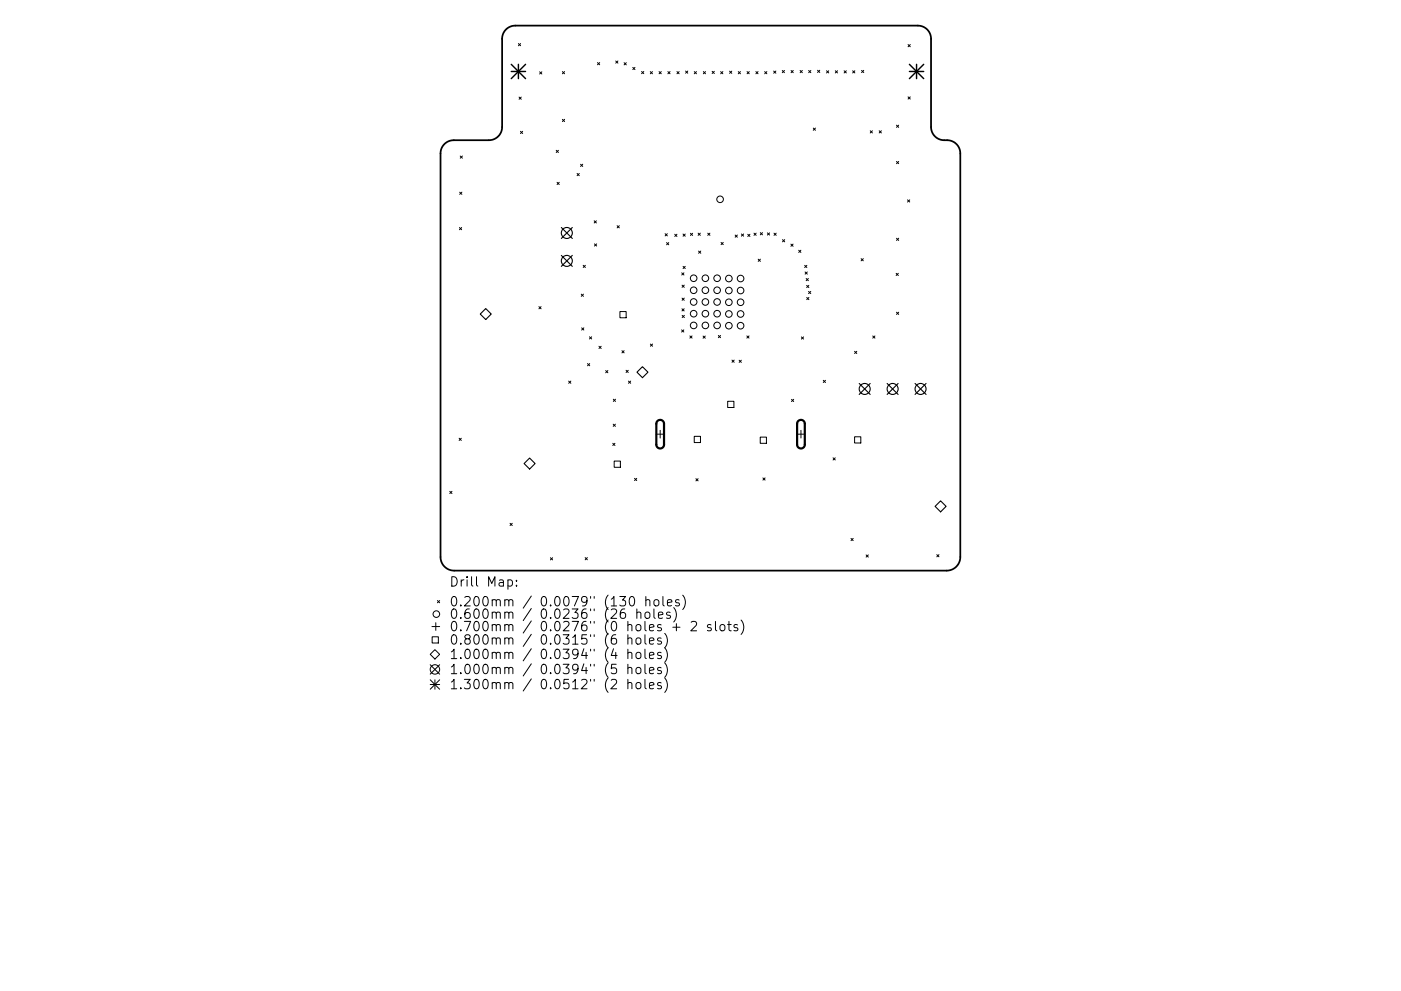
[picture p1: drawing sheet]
<svg xmlns="http://www.w3.org/2000/svg" width="297mm" height="210mm" viewBox="0 0 297 210" stroke-linecap="round" stroke-linejoin="round" font-family="sans-serif">
<defs><g id="words">
<g font-size="2.8">
<text x="95.2" y="124.5">Drill Map:</text>
<text x="95.2" y="128.7">0.200mm / 0.0079&quot; (130 holes)</text>
<text x="95.2" y="131.3">0.600mm / 0.0236&quot; (26 holes)</text>
<text x="95.2" y="133.9">0.700mm / 0.0276&quot; (0 holes + 2 slots)</text>
<text x="95.2" y="136.8">0.800mm / 0.0315&quot; (6 holes)</text>
<text x="95.2" y="139.8">1.000mm / 0.0394&quot; (4 holes)</text>
<text x="95.2" y="143">1.000mm / 0.0394&quot; (5 holes)</text>
<text x="95.2" y="146.2">1.300mm / 0.0512&quot; (2 holes)</text>
</g>
</g></defs>
<path d="M107.3 6.3a2.8 2.8 0 0 1 2-.9h85.3a2.8 2.8 0 0 1 2.8 2.8v18.7a2.97 2.97 0 0 0 3.6 2.9 2.8 2.8 0 0 1 2.6 2.7v85.7a2.89 2.89 0 0 1-2.9 2.9h-104.4a2.89 2.89 0 0 1-2.9-2.9v-85.7a2.8 2.8 0 0 1 2.8-2.8h7.5a2.8 2.8 0 0 0 2.8-2.8v-18.7a2.8 2.8 0 0 1 .8-1.9z" fill="none" stroke="#000" stroke-width=".37"/>
<g fill="none" stroke="#000" stroke-width=".21">
<path d="M109.9 9.2l.5 .5M110.4 9.2l-.5 .5M114.4 15.2l.5 .5M114.9 15.2l-.5 .5M119.2 15.2l.5 .5M119.7 15.2l-.5 .5M126.7 13.3l.4 .4M127.1 13.3l-.4 .4M130.5 12.9l.5 .5M131 12.9l-.5 .5M132.3 13.3l.5 .5M132.8 13.3l-.5 .5"/>
<path d="M134.2 14.3l.4 .5M134.6 14.3l-.4 .5M136 15.2l.5 .4M136.5 15.2l-.5 .4M137.9 15.2l.4 .5M138.3 15.2l-.4 .5M139.7 15.2l.5 .5M140.2 15.2l-.5 .5M141.6 15.2l.5 .5M142.1 15.2l-.5 .5M143.5 15.2l.5 .5M144 15.2l-.5 .5"/>
<path d="M145.4 15.1l.4 .4M145.8 15.1l-.4 .4M147.2 15.2l.5 .5M147.7 15.2l-.5 .5M149.1 15.2l.5 .5M149.6 15.2l-.5 .5M151 15.1l.5 .5M151.5 15.1l-.5 .5M152.8 15.2l.5 .5M153.3 15.2l-.5 .5M154.7 15.1l.5 .5M155.2 15.1l-.5 .5"/>
<path d="M156.5 15.2l.5 .5M157 15.2l-.5 .5M158.4 15.2l.5 .5M158.9 15.2l-.5 .5M160.3 15.2l.4 .5M160.7 15.2l-.4 .5M162.1 15.2l.5 .5M162.6 15.2l-.5 .5M164 15.1l.5 .4M164.5 15.1l-.5 .4M165.9 15l.4 .4M166.3 15l-.4 .4"/>
<path d="M167.7 15l.5 .4M168.2 15l-.5 .4M169.6 15l.5 .4M170.1 15l-.5 .4M171.5 15l.4 .4M171.9 15l-.4 .4M173.3 14.9l.5 .5M173.8 14.9l-.5 .5M175.2 15l.5 .5M175.7 15l-.5 .5M177.1 15l.5 .5M177.6 15l-.5 .5"/>
<path d="M179 15l.4 .5M179.4 15l-.4 .5M180.8 15l.4 .5M181.2 15l-.4 .5M182.7 14.9l.4 .5M183.1 14.9l-.4 .5M192.5 9.5l.5 .4M193 9.5l-.5 .4M97.6 33.1l.4 .5M98 33.1l-.4 .5M110.1 20.6l.4 .5M110.3 27.9l.5 .4"/>
<path d="M110.5 20.6l-.4 .5M110.8 27.9l-.5 .4M117.9 31.9l.5 .5M118.1 38.7l.5 .4M118.4 31.9l-.5 .5M118.6 38.7l-.5 .4M119.2 25.3l.5 .5M119.7 25.3l-.5 .5M122.4 36.8l.4 .5M122.8 36.8l-.4 .5M123.1 34.8l.5 .5M123.6 34.8l-.5 .5"/>
<path d="M172.4 27.2l.5 .4M172.9 27.2l-.5 .4M184.5 27.7l.5 .5M185 27.7l-.5 .5M186.4 27.7l.5 .5M186.9 27.7l-.5 .5M190.1 26.6l.4 .4M190.1 34.3l.4 .4M190.5 26.6l-.4 .4M190.5 34.3l-.4 .4M192.5 20.6l.5 .4M193 20.6l-.5 .4"/>
<path d="M97.4 48.3l.5 .4M97.5 40.8l.4 .4M97.9 48.3l-.5 .4M97.9 40.8l-.4 .4M123.6 56.3l.5 .5M124.1 56.3l-.5 .5M126 46.8l.4 .5M126 51.7l.5 .5M126.4 46.8l-.4 .5M126.5 51.7l-.5 .5M130.8 47.9l.5 .4M131.3 47.9l-.5 .4"/>
<path d="M141 49.6l.5 .5M141.3 51.5l.5 .4M141.5 49.6l-.5 .5M141.8 51.5l-.5 .4M143.1 49.7l.4 .5M143.5 49.7l-.4 .5M144.5 57.9l.5 .5M144.8 56.5l.5 .5M144.8 49.7l.5 .4M145 57.9l-.5 .5M145.3 49.7l-.5 .4M145.3 56.5l-.5 .5"/>
<path d="M146.4 49.5l.4 .5M146.8 49.5l-.4 .5M148 49.5l.5 .4M148.1 53.3l.5 .4M148.5 49.5l-.5 .4M148.6 53.3l-.5 .4M150.1 49.5l.4 .4M150.5 49.5l-.4 .4M152.9 51.4l.4 .5M153.3 51.4l-.4 .5M155.9 49.9l.4 .4M156.3 49.9l-.4 .4"/>
<path d="M157.2 49.6l.5 .5M157.7 49.6l-.5 .5M158.5 49.7l.5 .5M159 49.7l-.5 .5M159.9 49.5l.4 .4M160.3 49.5l-.4 .4M160.8 55l.4 .5M161.2 49.4l.5 .4M161.2 55l-.4 .5M161.7 49.4l-.5 .4M162.7 49.4l.5 .5M163.2 49.4l-.5 .5"/>
<path d="M164.1 49.5l.5 .4M164.6 49.5l-.5 .4M165.9 50.8l.5 .5M166.4 50.8l-.5 .5M167.7 51.8l.5 .5M168.2 51.8l-.5 .5M169.3 53.1l.5 .5M169.8 53.1l-.5 .5M170.6 56.3l.5 .5M170.7 57.7l.5 .5M170.9 59.1l.5 .5M171.1 56.3l-.5 .5"/>
<path d="M171.2 57.7l-.5 .5M171.4 59.1l-.5 .5M182.6 54.9l.4 .4M183 54.9l-.4 .4M190 58l.5 .5M190.1 50.5l.4 .5M190.5 58l-.5 .5M190.5 50.5l-.4 .5M192.4 42.4l.5 .5M192.9 42.4l-.5 .5M114.3 65.1l.4 .4M114.7 65.1l-.4 .4"/>
<path d="M123.2 62.4l.5 .5M123.3 69.6l.5 .4M123.7 62.4l-.5 .5M123.8 69.6l-.5 .4M124.6 77.1l.4 .5M125 71.5l.4 .4M125 77.1l-.4 .5M125.4 71.5l-.4 .4M127 73.5l.5 .4M127.5 73.5l-.5 .4M128.4 78.6l.5 .5M128.9 78.6l-.5 .5"/>
<path d="M131.4 66.1h1.4v1.3h-1.4zM131.9 74.4l.4 .5M132.3 74.4l-.4 .5M132.7 78.6l.5 .4M133.2 78.6l-.5 .4M137.9 73l.5 .5M138.4 73l-.5 .5M144.5 70l.5 .5M144.6 65.5l.5 .5M144.6 60.5l.5 .5M144.6 63.2l.5 .5M144.6 66.9l.5 .5"/>
<path d="M145 70l-.5 .5M145.1 65.5l-.5 .5M145.1 60.5l-.5 .5M145.1 63.2l-.5 .5M145.1 66.9l-.5 .5M146.3 71.3l.4 .4M146.7 71.3l-.4 .4M149.1 71.3l.4 .5M149.5 71.3l-.4 .5M152.3 71.2l.5 .4M152.8 71.2l-.5 .4M155.2 76.4l.5 .5"/>
<path d="M155.7 76.4l-.5 .5M156.7 76.4l.5 .5M157.2 76.4l-.5 .5M158.3 71.3l.5 .4M158.8 71.3l-.5 .4M169.9 71.5l.5 .4M170.4 71.5l-.5 .4M171 60.5l.5 .5M171 63.1l.5 .5M171.4 61.8l.5 .5M171.5 60.5l-.5 .5M171.5 63.1l-.5 .5"/>
<path d="M171.9 61.8l-.5 .5M181.2 74.5l.5 .5M181.7 74.5l-.5 .5M185 71.3l.5 .4M185.5 71.3l-.5 .4M190.1 66.2l.4 .5M190.5 66.2l-.4 .5M97.3 93l.5 .4M97.8 93l-.5 .4M120.6 80.9l.4 .4M121 80.9l-.4 .4M129.9 94.1l.5 .4"/>
<path d="M130 90l.5 .5M130 84.7l.5 .5M130.2 97.8h1.3v1.3h-1.3zM130.4 94.1l-.5 .4M130.5 90l-.5 .5M130.5 84.7l-.5 .5M133.3 80.9l.4 .4M133.7 80.9l-.4 .4M139.2 92.1h1.6M140 91.3v1.6M147.2 92.6h1.3v1.3h-1.3zM154.3 85.1h1.3v1.4h-1.3z"/>
<path d="M161.2 92.7h1.3v1.4h-1.3zM167.8 84.7l.5 .5M168.3 84.7l-.5 .5M169 92.1h1.6M169.8 91.3v1.6M174.6 80.7l.4 .5M175 80.7l-.4 .5M176.6 97.1l.5 .5M177.1 97.1l-.5 .5M181.2 92.7h1.3v1.3h-1.3zM95.4 104.2l.4 .5M95.8 104.2l-.4 .5"/>
<path d="M108.1 111l.5 .5M108.6 111l-.5 .5M116.7 118.3l.5 .5M117.2 118.3l-.5 .5M124.1 118.3l.4 .5M124.5 118.3l-.4 .5M134.5 101.5l.5 .5M135 101.5l-.5 .5M147.5 101.6l.5 .4M148 101.6l-.5 .4M161.7 101.4l.5 .5M162.2 101.4l-.5 .5"/>
<path d="M180.4 114.2l.5 .5M180.9 114.2l-.5 .5M183.6 117.7l.5 .5M184.1 117.7l-.5 .5M198.6 117.7l.5 .4M199.1 117.7l-.5 .4M91.6 132.9h1.6M91.6 135.1h1.3v1.3h-1.3zM92.2 137.8l1 1-1 1-1-1zM92.4 132.1v1.6M92.7 127.4l.5 .5M93.2 127.4l-.5 .5"/>
<path d="M107.7 123.1l.6-.1 .3 .4v.6l-.1 .3h-.8M109.5 124.2v.2M109.5 123.1v.2M132.5 129.2a.79 .79 0 0 0-1 .9v.7l.2 .3 .6 .1 .3-.2v-.7l-.1-.2-.6-.1-.4 .3M133.1 135.5a.5 .5 0 0 1 .9 .1v1.1M133.1 138.6a.5 .5 0 0 1 .9 .1v1M133.1 134.7v2M133.1 137.7v2M133.6 126.7l.5-.1a1.25 1.25 0 0 1 0 2l-.4-.1-.2-.3-.1-.9zM134.9 135.5a.54 .54 0 0 1 .6-.2 .54 .54 0 0 1 .4 .4l-.1 .8a.54 .54 0 0 1-.5 .2 .54 .54 0 0 1-.5-.4zM135 130.1a.5 .5 0 0 1 .9 0v1.1M135 138.5a.54 .54 0 0 1 .9 .3v.6a.54 .54 0 0 1-.5 .4 .54 .54 0 0 1-.6-.4v-.6z"/>
<path d="M135 129.2v2M136.7 134.7v1.7l.3 .3M136.7 137.7v1.7l.3 .3M136.8 130.1a.54 .54 0 0 1 .6-.2 .54 .54 0 0 1 .4 .3v.6a.54 .54 0 0 1-.5 .4 .54 .54 0 0 1-.6-.4zM136.9 127.4l.3-.2 .5 .1 .1 1.3M136.9 126.6v2M137.7 136l.9-.2v-.4l-.6-.1-.3 .3 .1 1h.8M137.7 139.1l.9-.2v-.4l-.6-.1-.3 .3 .1 .9h.8M138.6 129.2v1.7l.3 .3M138.7 127.4l.3-.2a.54 .54 0 0 1 .7 .4v.6a.54 .54 0 0 1-.5 .4 .54 .54 0 0 1-.6-.4zM139.6 130.5l1-.2-.1-.3-.6-.1-.3 .2 .1 1h.8M140.2 135.4l-.5-.1-.3 .3 .1 .3 .7 .2v.5h-.8"/>
<path d="M140.2 138.5l-.5-.1-.3 .3 .1 .3 .7 .2v.4h-.8M140.6 126.6v1.7l.2 .3M140.9 134.4a2.29 2.29 0 0 1 0 3 2.32 2.32 0 0 1 0 3.1M141.5 127.9l1-.2-.1-.4-.6-.1-.3 .3 .1 1h.8M142.1 130l-.5-.1-.3 .2 .1 .3 .7 .2v.5h-.8M142.6 133.1h1.6M142.8 128.9a2.29 2.29 0 0 1 0 3.1M143.4 132.3v1.5M144 127.3l-.5-.1-.3 .3 .1 .3 .7 .2v.5h-.8M144.7 126.3a2.29 2.29 0 0 1 0 3M146.6 132l.2-.2 .7 .1a.54 .54 0 0 1 .1 .8l-1.1 1.1h1.2M150.7 132.6l-.4-.1-.3 .3 .1 .3 .6 .2v.4h-.7"/>
<path d="M151.7 131.8v1.8l.3 .2M152.7 132.7a.54 .54 0 0 1 .6-.2 .54 .54 0 0 1 .4 .4v.6a.54 .54 0 0 1-.5 .4 .54 .54 0 0 1-.6-.4zM154.3 132.5h.7M154.6 131.8v1.8v.1l.4 .1M156.4 132.6l-.5-.1-.3 .3 .1 .3 .7 .2v.4h-.8M157.1 131.6a2.29 2.29 0 0 1 0 3M91.2 141l2 2M91.2 144.2l2 2M91.2 145.2h2M92.2 144.2v2M93.2 141l-2 2M93.2 144.2l-2 2"/>
<path d="M133.1 141.8a.5 .5 0 0 1 .9 .1v1M133.1 145a.5 .5 0 0 1 .9 .1v1M133.1 140.9v2M133.1 144.1v2M134.9 141.8a.54 .54 0 0 1 .6-.2 .54 .54 0 0 1 .4 .4v.6a.54 .54 0 0 1-.5 .4 .54 .54 0 0 1-.6-.4zM134.9 145a.54 .54 0 0 1 .6-.2 .54 .54 0 0 1 .4 .4v.6a.54 .54 0 0 1-.5 .4 .54 .54 0 0 1-.6-.4zM136.7 140.9v1.7l.3 .3M136.7 144.1v1.7l.3 .3M137.7 142.3l.9-.2v-.4l-.6-.1-.3 .3 .1 .9h.8M137.7 145.5l.9-.2v-.4l-.6-.1-.3 .3 .1 .9h.8M140.2 141.7l-.5-.1-.3 .3 .1 .3 .7 .2v.4h-.8M140.2 144.9l-.5-.1-.3 .3 .1 .3 .7 .2v.4h-.8"/>
<path d="M140.9 140.6a2.29 2.29 0 0 1 0 3.1M140.9 143.8a2.29 2.29 0 0 1 0 3.1"/>
<circle cx="147.1" cy="59" r=".7"/>
<circle cx="149.6" cy="59" r=".7"/>
<circle cx="152" cy="59" r=".7"/>
<circle cx="152.7" cy="42.3" r=".7"/>
<circle cx="154.5" cy="59.1" r=".7"/>
<circle cx="157" cy="59.1" r=".7"/>
<circle cx="147.1" cy="66.6" r=".7"/>
<circle cx="147.1" cy="61.6" r=".7"/>
<circle cx="147.1" cy="64.1" r=".7"/>
<circle cx="147.1" cy="69" r=".7"/>
<circle cx="149.6" cy="66.6" r=".7"/>
<circle cx="149.6" cy="61.6" r=".7"/>
<circle cx="149.6" cy="64.1" r=".7"/>
<circle cx="149.6" cy="69" r=".7"/>
<circle cx="152" cy="66.6" r=".7"/>
<circle cx="152" cy="61.6" r=".7"/>
<circle cx="152" cy="64.1" r=".7"/>
<circle cx="152" cy="69" r=".7"/>
<circle cx="154.5" cy="69.1" r=".7"/>
<circle cx="154.5" cy="64.1" r=".7"/>
<circle cx="154.5" cy="61.6" r=".7"/>
<circle cx="154.5" cy="66.6" r=".7"/>
<circle cx="157" cy="69.1" r=".7"/>
<circle cx="157" cy="64.1" r=".7"/>
<circle cx="157" cy="61.6" r=".7"/>
<circle cx="157" cy="66.6" r=".7"/>
<circle cx="92.5" cy="130.3" r=".7"/>
<circle cx="92.2" cy="142" r="1"/>
</g>
<path d="M139.4 89.3a.82 .82 0 0 1 .9-.2 .82 .82 0 0 1 .5 .8v4.4a.82 .82 0 0 1-.8 .8 .82 .82 0 0 1-.8-.8v-4.5zM169.2 89.3a.82 .82 0 0 1 .9-.2 .82 .82 0 0 1 .5 .8v4.4a.82 .82 0 0 1-.8 .8 .82 .82 0 0 1-.8-.8v-4.5z" fill="none" stroke="#000" stroke-width=".47"/>
<g fill="none" stroke="#000" stroke-width=".23">
<path d="M119 48.3l2.3 2.3M119 54.2l2.3 2.3M121.3 48.3l-2.3 2.3M121.3 54.2l-2.3 2.3M101.8 66.6l1.2-1.1 1.2 1.1-1.2 1.2zM136.2 77.8l1.2 1.2-1.2 1.1-1.2-1.1zM111.1 98.3l1.2-1.1 1.2 1.1-1.2 1.2zM182.2 81.4l2.3 2.3M184.5 81.4l-2.3 2.3M188.1 81.4l2.3 2.3M190.4 81.4l-2.3 2.3M194 81.4l2.3 2.3"/>
<path d="M196.3 81.4l-2.3 2.3M198.3 107.4l1.1-1.1 1.2 1.1-1.2 1.2z"/>
<circle cx="120.2" cy="49.4" r="1.17"/>
<circle cx="120.2" cy="55.4" r="1.17"/>
<circle cx="183.3" cy="82.5" r="1.17"/>
<circle cx="189.3" cy="82.5" r="1.17"/>
<circle cx="195.2" cy="82.5" r="1.17"/>
</g>
<path d="M108.4 13.6l3 3.1M108.4 15.2h3M109.9 13.6v3.1M111.4 13.6l-3 3.1M192.8 15.2h3M192.8 13.6l3 3.1M194.3 13.6v3.1M195.8 13.6l-3 3.1" fill="none" stroke="#000" stroke-width=".3"/>
<use href="#words"/>
</svg>
